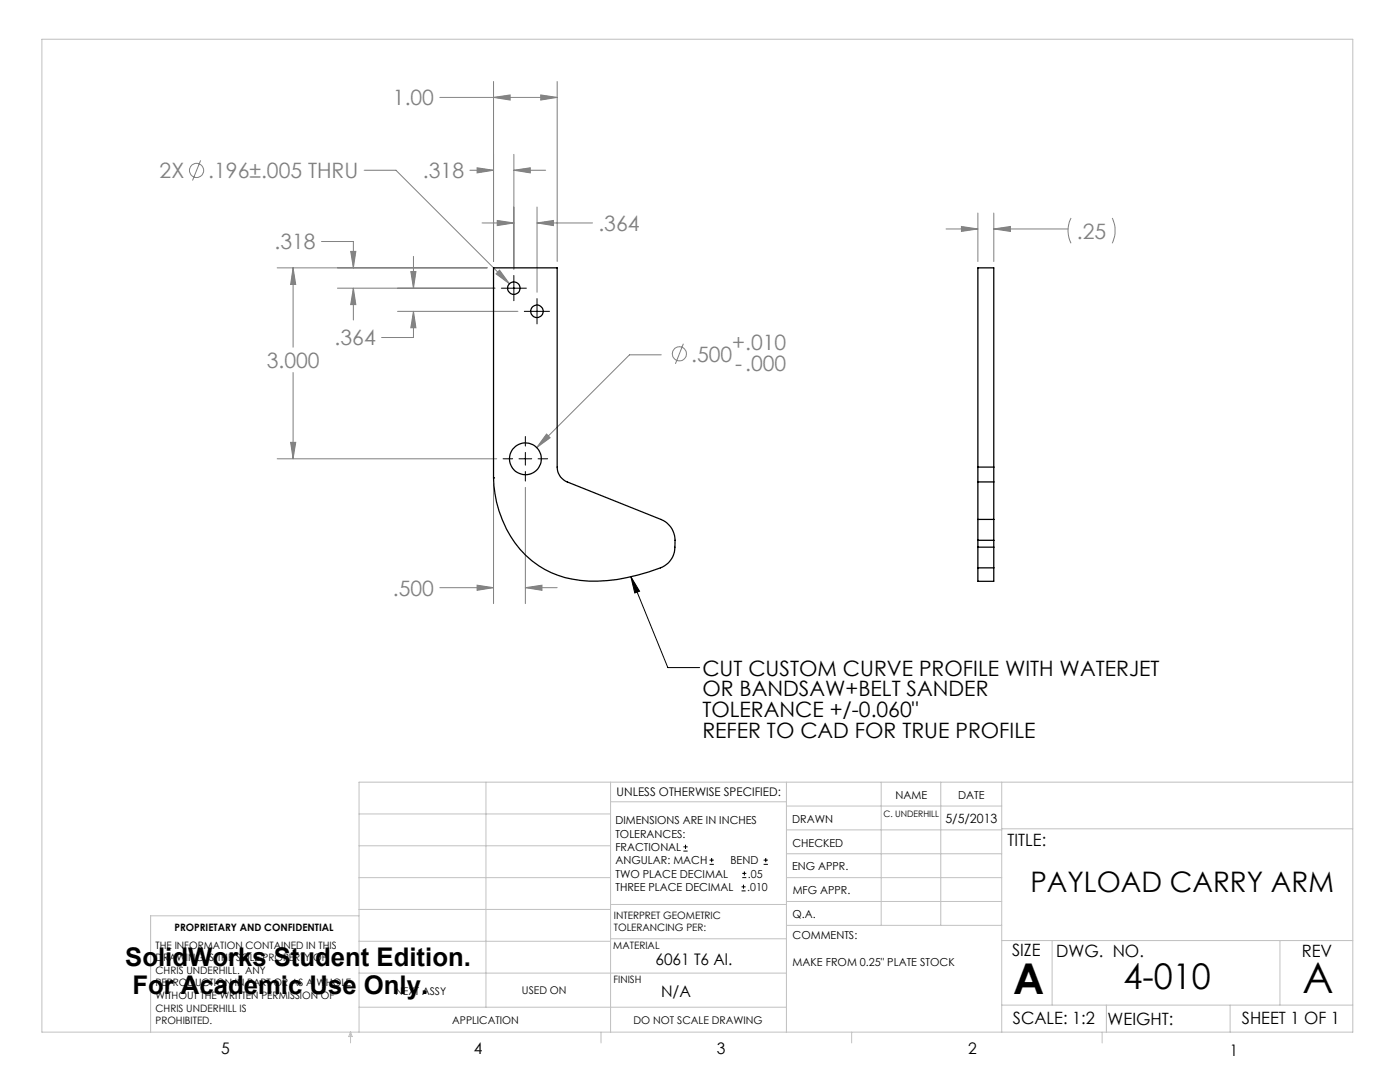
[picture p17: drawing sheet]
<svg xmlns="http://www.w3.org/2000/svg" width="279mm" height="216mm" viewBox="0 0 279 216" stroke-linecap="round" stroke-linejoin="round" font-family="sans-serif">
<defs><g id="words">
<g font-size="8.5">
<text x="202.2" y="198.3">A</text>
<text x="260" y="198.1">A</text>
</g>
<text font-size="7.1" x="224.2" y="197.4">4-010</text>
<text font-size="5.6" x="205.6" y="178">PAYLOAD CARRY ARM</text>
<g font-size="5.1">
<text x="25" y="192.8">SolidWorks Student Edition.</text>
<text x="26.4" y="198.4">For Academic Use Only.</text>
</g>
<g font-size="4.2" fill="#808080">
<text x="78.4" y="21">1.00</text>
<text x="31.9" y="35.5">2X</text>
<text x="41.6" y="35.5">.196±.005 THRU</text>
<text x="84.4" y="35.6">.318</text>
<text x="119.4" y="46.1">.364</text>
<text x="214.9" y="47.6">.25</text>
<text x="54.8" y="49.8">.318</text>
<text x="66.8" y="68.9">.364</text>
<text x="146.1" y="69.9">+.010</text>
<text x="53.2" y="73.4">3.000</text>
<text x="137.9" y="72.1">.500</text>
<text x="146.7" y="74">-.000</text>
<text x="78.4" y="118.9">.500</text>
</g>
<g font-size="4.2">
<text x="140.2" y="134.8">CUT CUSTOM CURVE PROFILE WITH WATERJET</text>
<text x="140.2" y="139">OR BANDSAW+BELT SANDER</text>
<text x="140.2" y="143.2">TOLERANCE +/-0.060&quot;</text>
<text x="140.2" y="147.3">REFER TO CAD FOR TRUE PROFILE</text>
</g>
<g font-size="3.4">
<text x="201.1" y="168.8">TITLE:</text>
<text x="202" y="190.8">SIZE</text>
<text x="210.8" y="190.9">DWG. NO.</text>
<text x="259.8" y="191">REV</text>
<text x="202.1" y="204.4">SCALE: 1:2</text>
<text x="221" y="204.5">WEIGHT:</text>
<text x="247.8" y="204.4">SHEET 1 OF 1</text>
</g>
<g font-size="3.2">
<text x="130.8" y="192.5">6061 T6 Al.</text>
<text x="131.9" y="198.9">N/A</text>
<text x="44.2" y="210.4">5</text>
<text x="94.6" y="210.3">4</text>
<text x="143.1" y="210.4">3</text>
<text x="193.2" y="210.3">2</text>
<text x="245.4" y="210.6">1</text>
</g>
<text font-size="2.5" x="188.7" y="164.2">5/5/2013</text>
<text font-size="2.4" x="123.1" y="158.9">UNLESS OTHERWISE SPECIFIED:</text>
<g font-size="2.2">
<text x="178.7" y="159.4">NAME</text>
<text x="191.2" y="159.4">DATE</text>
<text x="122.8" y="164.5">DIMENSIONS ARE IN INCHES</text>
<text x="122.8" y="167.1">TOLERANCES:</text>
<text x="158.1" y="164.2">DRAWN</text>
<text x="122.8" y="169.8">FRACTIONAL</text>
<text x="122.8" y="172.5">ANGULAR: MACH</text>
<text x="145.8" y="172.5">BEND</text>
<text x="158.1" y="173.7">ENG APPR.</text>
<text x="158.2" y="169.1">CHECKED</text>
<text x="122.8" y="177.8">THREE PLACE DECIMAL</text>
<text x="122.8" y="175.1">TWO PLACE DECIMAL</text>
<text x="149.1" y="177.8">.010</text>
<text x="149.3" y="175.1">.05</text>
<text x="158.2" y="178.4">MFG APPR.</text>
<text x="158.2" y="183.2">Q.A.</text>
<text x="158.2" y="187.4">COMMENTS:</text>
<text x="158.2" y="192.7">MAKE FROM 0.25&quot; PLATE STOCK</text>
</g>
<g font-size="2.1">
<text x="78.8" y="198.5">NEXT ASSY</text>
<text x="104.2" y="198.4">USED ON</text>
<text x="90.2" y="204.3">APPLICATION</text>
<text x="126.4" y="204.3">DO NOT SCALE DRAWING</text>
</g>
<g font-size="2">
<text x="34.8" y="185.7">PROPRIETARY AND CONFIDENTIAL</text>
<text x="122.5" y="183.3">INTERPRET GEOMETRIC</text>
<text x="122.5" y="185.9">TOLERANCING PER:</text>
<text x="31.1" y="189.3">THE INFORMATION CONTAINED IN THIS</text>
<text x="31.1" y="191.8">DRAWING IS THE SOLE PROPERTY OF</text>
<text x="122.4" y="189.4">MATERIAL</text>
<text x="31.1" y="194.3">CHRIS UNDERHILL. ANY</text>
<text x="31.1" y="196.8">REPRODUCTION IN PART OR AS A WHOLE</text>
<text x="122.4" y="196.2">FINISH</text>
<text x="31.1" y="199.4">WITHOUT THE WRITTEN PERMISSION OF</text>
<text x="31.1" y="201.9">CHRIS UNDERHILL IS</text>
<text x="31.1" y="204.4">PROHIBITED.</text>
</g>
<text font-size="1.8" x="176.3" y="163.1">C. UNDERHILL</text>
</g></defs>
<g fill="none" stroke="#808080" stroke-width=".2">
<path d="M87.8 19.4h23.4M98.5 19.4l3.3-.5v1.1zM98.5 16.3v35.9M107.9 18.9l3.3 .5-3.3 .6zM111.2 16.3v35.9M40 32l-1.6 4M72.7 34h6.3l22.7 22.6M93.8 34h4.7M95.2 33.5l3.3 .5-3.3 .5zM102.6 34l3.2-.5v1zM102.6 30.8v22.9M102.6 34h6.3"/>
<path d="M55.3 53.4h41.9M58.5 53.4l.5 3.4h-1zM58.5 53.4v15.9M64.2 48.2h6.3v5.2M67.3 57.5h31.5M70 50.2h1l-.5 3.2zM70.5 57.5l.5 3.3h-1zM70.5 57.5v6.4M82 54.2h1l-.5 3.3zM82.5 51.2v6.3M96.2 44.5h6.4M99.2 44l3.4 .5-3.4 .5z"/>
<path d="M99.7 53.9l2 2.7-2.7-2zM107.2 44.5l3.3-.5v1zM107.2 41.3v17M107.2 44.5h11.1M188.8 45.7h6.4M191.9 45.2l3.3 .5-3.3 .5zM195.2 42.5v9.7M198.3 45.7l3.3-.5v1zM198.3 42.5v9.7M198.3 45.7h14.8M213.7 43.5a5.6 5.6 0 0 0 0 5M222 43.5a5.9 5.9 0 0 1 0 5"/>
<path d="M58.5 74.3v17.2M79.3 62.1h24.1M82.5 62.1l.5 3.3h-1zM82.5 62.1v5.2h-6.3M132 70.8h-6.4l-18.5 18.5M136.4 68.6l-1.6 4M55.3 91.5h43.8M58 88.3h1l-.5 3.2zM98.5 96.6v23.8M104.8 97.3v23.1M109.1 86.6l.7 .7-2.7 2zM87.8 117.3h10.7"/>
<path d="M95.2 116.8l3.3 .5-3.3 .5zM104.8 117.3l3.4-.5v1zM104.8 117.3h6.4"/>
<circle cx="39.2" cy="34" r="1.41"/>
<circle cx="135.6" cy="70.6" r="1.4"/>
</g>
<g fill="none" stroke="#000" stroke-width=".2">
<path d="M100 57.5h5.1M102.6 55v5M107.2 59.6v5M104.6 62.1h5.1M100.4 91.5h1.9M103.6 91.5h2.5M104.8 87.1v1.9M104.8 90.3v2.5M104.8 94.1v1.9M107.4 91.5h1.9M125.9 115.1l1.7 2.9-.9 .3zM125.9 115.1l7.4 18.1h6.3"/>
<path d="M136.4 169.8h.8M136.4 169h.8M136.8 168.6v.8M141.6 172.5h.9M141.6 171.6h.9M142 171.2v.8M148 177.8h.8M148 177h.8M148.1 175.1h.8M148.1 174.3h.8M148.4 176.5v.8M148.6 173.9v.8"/>
<path d="M152.4 172.5h.8M152.4 171.6h.8M152.8 171.2v.8"/>
</g>
<g fill="none" stroke="#c0c0c0" stroke-width=".2">
<path d="M8.4 7.8h261.6v198.2h-261.6zM97 156.1v44.9M121.8 156.1v49.9M121.8 160h35.2M157 156.1v49.9M175.9 156.1v28.5M187.7 156.1v28.5M199.9 156.1v49.9M270 156.1h-198.4v49.9M71.6 175.1h50.2M71.6 168.8h50.2M71.6 162.4h50.2"/>
<path d="M157 170.4h42.9M157 165.6h42.9M157 160.8h42.9M157 175.1h42.9M157 179.9h42.9M199.9 165.4h70.1M71.6 194.2h85.4M71.6 187.8h50.2M71.6 181.5h50.2M71.6 182.7h-41.5v23.3M121.8 187.3h35.2M121.8 180.5h35.2"/>
<path d="M157 184.6h42.9M199.9 187.7h70.1M210 187.7v12.9M255.4 187.7v12.9M70 206v2.1M70 206l.3 .8h-.7zM71.6 201h85.4M119.9 206v2.1M170 206v2.1M199.9 200.6h70.1M220 206v2.1M220.8 200.6v5.4"/>
<path d="M245.5 200.6v5.4"/>
</g>
<path d="M125.9 115.1l1.7 2.9-.9 .3z" fill="#000"/>
<path d="M107.9 18.9l3.3 .5-3.3 .6zM98.5 19.4l3.3-.5v1.1zM70 50.2h1l-.5 3.2zM70.5 57.5l.5 3.3h-1zM82.5 62.1l.5 3.3h-1zM82 54.2h1l-.5 3.3zM95.2 33.5l3.3 .5-3.3 .5zM102.6 34l3.2-.5v1zM99.2 44l3.4 .5-3.4 .5zM107.2 44.5l3.3-.5v1zM99.7 53.9l-.7 .7 2.7 2zM58.5 53.4l.5 3.4h-1zM58 88.3h1l-.5 3.2zM95.2 116.8l3.3 .5-3.3 .5zM104.8 117.3l3.4-.5v1zM109.1 86.6l-2 2.7 2.7-2zM191.9 45.2l3.3 .5-3.3 .5zM198.3 45.7l3.3-.5v1z" fill="#808080"/>
<g fill="none" stroke="#000" stroke-width=".25">
<path d="M98.5 53.4h12.7v39.8a3.3 3.3 0 0 0 2 3l18.7 7.4a4.8 4.8 0 0 1 2.8 5.6 4.4 4.4 0 0 1-2.9 4.1 33.1 33.1 0 0 1-17.5 2.3 18.4 18.4 0 0 1-14-11.8 22.4 22.4 0 0 1-1.8-8.4zM98.5 95.4h.1M195.2 93.2v3M195.2 93.2v-39.8h3.1v39.8M195.2 96.2v7.4M195.2 96.2h3.1M195.2 93.2h3.1M198.3 93.2v3M198.3 96.2v7.4M195.2 103.6v4.2M195.2 109.2v4.1M195.2 113.3v2.7"/>
<path d="M195.2 116h3.1M195.2 103.6h3.1M195.2 107.8h3.1M195.2 109.2h3.1M195.2 107.8v1.4M195.2 113.3h3.1M198.3 103.6v4.2M198.3 109.2v4.1M198.3 113.3v2.7M198.3 107.8v1.4"/>
<circle cx="102.6" cy="57.5" r="1.24"/>
<circle cx="107.2" cy="62.1" r="1.25"/>
<circle cx="104.9" cy="91.5" r="3.2"/>
</g>
<use href="#words"/>
</svg>
